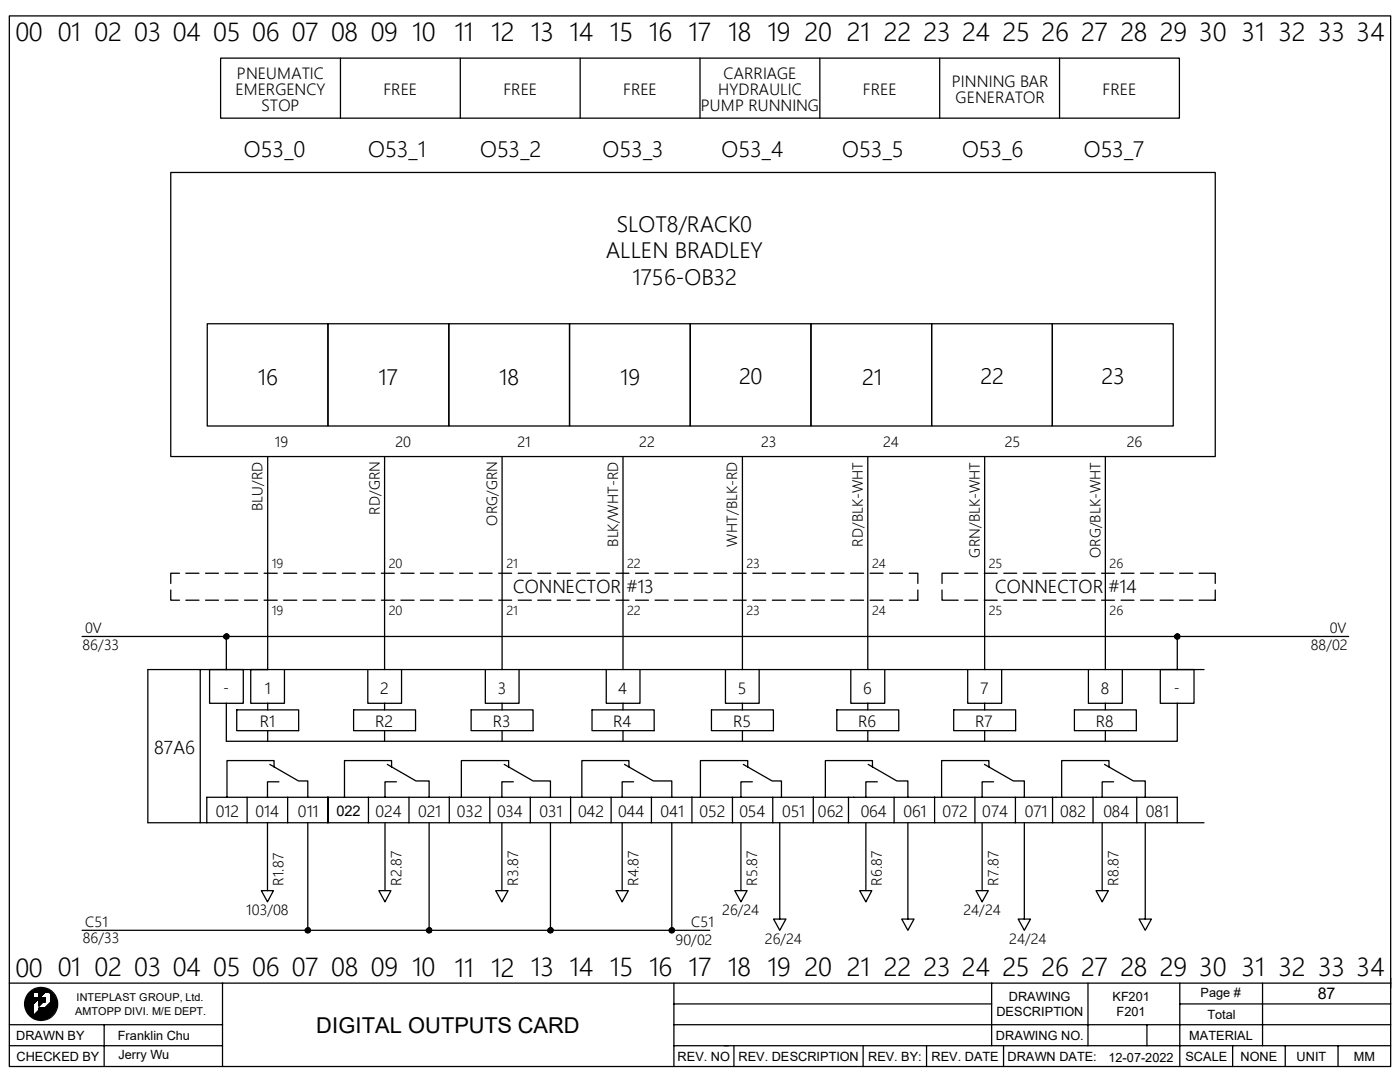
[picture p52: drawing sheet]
<svg xmlns="http://www.w3.org/2000/svg" width="279mm" height="216mm" viewBox="0 0 279 216" stroke-linecap="round" stroke-linejoin="round" font-family="sans-serif">
<defs><g id="words">
<g font-size="5.1">
<text x="3.1" y="8.2">00</text>
<text x="11.5" y="8.2">01 02 03 04 05 06 07 08 09</text>
<text x="82.3" y="8.3">10</text>
<text x="90.7" y="8.3">11</text>
<text x="98.1" y="8.3">12</text>
<text x="106" y="8.2">13</text>
<text x="113.6" y="8.3">14</text>
<text x="121.7" y="8.2">15 16</text>
<text x="137.4" y="8.3">17</text>
<text x="145.3" y="8.2">18 19 20</text>
<text x="169" y="8.3">21</text>
<text x="176.4" y="8.2">22 23 24 25 26 27 28 29 30 31 32 33 34</text>
<text x="3.1" y="194.9">00</text>
<text x="11.5" y="194.8">01 02 03 04</text>
<text x="42.5" y="194.8">05 06 07 08 09 10</text>
<text x="90.7" y="194.9">11 12</text>
<text x="106" y="194.8">13</text>
<text x="113.6" y="194.8">14 15 16 17 18 19</text>
<text x="160.6" y="194.8">20</text>
<text x="169" y="194.8">21 22</text>
<text x="184.3" y="194.8">23</text>
<text x="192" y="194.8">24</text>
<text x="200.1" y="194.8">25 26</text>
<text x="215.8" y="194.8">27</text>
<text x="223.6" y="194.8">28 29 30</text>
<text x="247.8" y="194.8">31</text>
<text x="255.1" y="194.8">32 33 34</text>
</g>
<g font-size="4.4">
<text x="48.7" y="31.2">O53_0</text>
<text x="73.5" y="31.3">O53_1</text>
<text x="95.8" y="31.2">O53_2</text>
<text x="120.2" y="31.2">O53_3</text>
<text x="144" y="31.2">O53_4</text>
<text x="168.1" y="31.2">O53_5</text>
<text x="192" y="31.2">O53_6</text>
<text x="216.3" y="31.2">O53_7</text>
<text x="123.1" y="46.3">SLOT8/RACK0</text>
<text x="120.9" y="51.5">ALLEN BRADLEY</text>
<text x="126.2" y="56.8">1756-OB32</text>
<text x="51.4" y="76.8">16</text>
<text x="75.6" y="76.8">17</text>
<text x="99.6" y="76.8">18</text>
<text x="123.7" y="76.8">19</text>
<text x="147.5" y="76.7">20</text>
<text x="172" y="76.8">21</text>
<text x="195.7" y="76.7">22</text>
<text x="219.8" y="76.7">23</text>
<text x="63.1" y="206">DIGITAL OUTPUTS CARD</text>
</g>
<g font-size="3.6">
<text x="102.4" y="118.4">CONNECTOR #13</text>
<text x="198.6" y="118.4">CONNECTOR #14</text>
<text x="30.8" y="150.5">87A6</text>
</g>
<g font-size="3.2">
<text x="47.3" y="15.8">PNEUMATIC</text>
<text x="144.4" y="15.8">CARRIAGE</text>
<text x="189.9" y="17.4">PINNING BAR</text>
<text x="47" y="18.9">EMERGENCY</text>
<text x="52.2" y="22.1">STOP</text>
<text x="76.5" y="18.9">FREE</text>
<text x="100.5" y="18.9">FREE</text>
<text x="124.4" y="18.9">FREE</text>
<text x="139.9" y="22.1">PUMP RUNNING</text>
<text x="143.3" y="18.9">HYDRAULIC</text>
<text x="172.2" y="18.9">FREE</text>
<text x="190.7" y="20.6">GENERATOR</text>
<text x="220.1" y="18.9">FREE</text>
<text x="52.9" y="138.6">1</text>
<text x="75.9" y="138.6">2</text>
<text x="99.4" y="138.6">3</text>
<text x="123.4" y="138.5">4</text>
<text x="147.2" y="138.5">5</text>
<text x="172.3" y="138.6">6</text>
<text x="195.7" y="138.5">7</text>
<text x="219.7" y="138.6">8</text>
<text x="51.9" y="145.1">R1</text>
<text x="74.9" y="145.1">R2</text>
<text x="98.3" y="145.1">R3</text>
<text x="122.4" y="145.1">R4</text>
<text x="146.3" y="145.1">R5</text>
<text x="171.3" y="145.1">R6</text>
<text x="194.6" y="145.1">R7</text>
<text x="218.7" y="145.1">R8</text>
<text x="43.1" y="163.1">012</text>
<text x="51" y="163.1">014</text>
<text x="59.5" y="163.1">011</text>
<text x="75" y="163.1">024</text>
<text x="83.4" y="163.1">021</text>
<text x="91.2" y="163.1">032</text>
<text x="99.2" y="163.1">034</text>
<text x="107.6" y="163.1">031</text>
<text x="115.4" y="163.1">042</text>
<text x="123.4" y="163.1">044</text>
<text x="131.8" y="163.1">041</text>
<text x="139.6" y="163.1">052</text>
<text x="147.6" y="163.1">054</text>
<text x="156.1" y="163.1">051</text>
<text x="163.2" y="163.1">062</text>
<text x="171.8" y="163.1">064</text>
<text x="180.3" y="163.1">061</text>
<text x="188.1" y="163.1">072</text>
<text x="196" y="163.1">074</text>
<text x="204.5" y="163.1">071</text>
<text x="211.6" y="163.1">082</text>
<text x="220.2" y="163.1">084</text>
<text x="228.7" y="163.1">081</text>
<text x="263" y="199.4">87</text>
</g>
<g font-size="2.9">
<text x="54.9" y="89.2">19</text>
<text x="78.9" y="89.2">20</text>
<text x="103.3" y="89.2">21</text>
<text x="127.6" y="89.2">22</text>
<text x="151.9" y="89.2">23</text>
<text x="176.2" y="89.2">24</text>
<text x="200.5" y="89.2">25</text>
<text x="224.9" y="89.2">26</text>
<text x="52.4" y="101.9" transform="rotate(-90 52.4 101.9)">BLU/RD</text>
<text x="75.8" y="102.7" transform="rotate(-90 75.8 102.7)">RD/GRN</text>
<text x="99.2" y="104.9" transform="rotate(-90 99.2 104.9)">ORG/GRN</text>
<text x="123.4" y="109.1" transform="rotate(-90 123.4 109.1)">BLK/WHT-RD</text>
<text x="147.1" y="109.1" transform="rotate(-90 147.1 109.1)">WHT/BLK-RD</text>
<text x="172.2" y="109.1" transform="rotate(-90 172.2 109.1)">RD/BLK-WHT</text>
<text x="195.5" y="111.3" transform="rotate(-90 195.5 111.3)">GRN/BLK-WHT</text>
<text x="219.6" y="111.4" transform="rotate(-90 219.6 111.4)">ORG/BLK-WHT</text>
<text x="16.5" y="129.6">86/33</text>
<text x="17" y="126.3">0V</text>
<text x="261.6" y="129.7">88/02</text>
<text x="265.4" y="126.3">0V</text>
<text x="44.5" y="138.3">-</text>
<text x="234.3" y="138.3">-</text>
<text x="67.1" y="162.9">022</text>
<text x="56.6" y="176.7" transform="rotate(-90 56.6 176.7)">R1.87</text>
<text x="80.1" y="176.7" transform="rotate(-90 80.1 176.7)">R2.87</text>
<text x="103.4" y="176.7" transform="rotate(-90 103.4 176.7)">R3.87</text>
<text x="127.4" y="176.7" transform="rotate(-90 127.4 176.7)">R4.87</text>
<text x="151.1" y="176.7" transform="rotate(-90 151.1 176.7)">R5.87</text>
<text x="176" y="176.7" transform="rotate(-90 176 176.7)">R6.87</text>
<text x="199.3" y="176.7" transform="rotate(-90 199.3 176.7)">R7.87</text>
<text x="223.2" y="176.7" transform="rotate(-90 223.2 176.7)">R8.87</text>
<text x="17" y="185">C51</text>
<text x="49.1" y="182.6">103/08</text>
<text x="137.9" y="185">C51</text>
<text x="144.1" y="182.6">26/24</text>
<text x="192.3" y="182.6">24/24</text>
<text x="16.5" y="188.3">86/33</text>
<text x="134.8" y="188.5">90/02</text>
<text x="152.7" y="188.3">26/24</text>
<text x="201.4" y="188.3">24/24</text>
</g>
<g font-size="2.5">
<text x="54.2" y="113.3">19</text>
<text x="77.6" y="113.3">20</text>
<text x="101.1" y="113.3">21</text>
<text x="125.2" y="113.3">22</text>
<text x="149" y="113.3">23</text>
<text x="174" y="113.3">24</text>
<text x="197.4" y="113.3">25</text>
<text x="221.4" y="113.3">26</text>
<text x="54.2" y="122.7">19</text>
<text x="77.6" y="122.7">20</text>
<text x="101.1" y="122.7">21</text>
<text x="125.2" y="122.7">22</text>
<text x="149" y="122.7">23</text>
<text x="174" y="122.7">24</text>
<text x="197.4" y="122.7">25</text>
<text x="221.4" y="122.7">26</text>
<text x="198.8" y="202.8">DESCRIPTION</text>
<text x="201.3" y="199.7">DRAWING</text>
<text x="222" y="199.7">KF201</text>
<text x="222.8" y="202.7">F201</text>
<text x="239.6" y="198.9">Page #</text>
<text x="241" y="203.3">Total</text>
<text x="3.2" y="207.5">DRAWN BY</text>
<text x="23.5" y="207.5">Franklin Chu</text>
<text x="198.8" y="207.5">DRAWING NO.</text>
<text x="237.3" y="207.5">MATERIAL</text>
<text x="3.3" y="211.6">CHECKED BY</text>
<text x="23.6" y="211.4">Jerry Wu</text>
<text x="135.2" y="211.6">REV. NO REV. DESCRIPTION</text>
<text x="173.2" y="211.6">REV. BY:</text>
<text x="185.9" y="211.6">REV. DATE</text>
<text x="201.1" y="211.6">DRAWN DATE:</text>
<text x="221.2" y="211.9">12-07-2022</text>
<text x="236.6" y="211.6">SCALE</text>
<text x="247.6" y="211.6">NONE</text>
<text x="258.7" y="211.6">UNIT</text>
<text x="270.2" y="211.6">MM</text>
</g>
<g font-size="2.2">
<text x="15" y="202.4">AMTOPP DIVI. M/E DEPT.</text>
<text x="15.3" y="199.8">INTEPLAST GROUP, Ltd.</text>
</g>
</g></defs>
<g fill="none" stroke="#000" stroke-width=".25">
<path d="M1.9 3.2h275.6v209.6h-275.6zM44 11.6h191.4v12h-191.4zM67.9 11.6v12M91.9 11.6v12M115.8 11.6v12M139.7 11.6v12M163.6 11.6v12M187.5 11.6v12M211.5 11.6v12M34.1 34.4h208.4v56.7h-208.4zM41.4 64.6h24v20.4h-24zM65.4 64.6h24.2v20.4h-24.2z"/>
<path d="M89.6 64.6h24.1v20.4h-24.1zM113.7 64.6h24.1v20.4h-24.1zM137.8 64.6h24v20.4h-24zM161.8 64.6h24.1v20.4h-24.1zM185.9 64.6h24.1v20.4h-24.1zM210 64.6h24.1v20.4h-24.1zM53.4 91.1v42.5h-3.4v6.7h3.4M76.8 91.1v42.5M100.2 91.1v42.5M124.3 91.1v42.5M148.2 91.1v42.5M173.2 91.1v42.5"/>
<path d="M196.5 91.1v42.5M220.6 91.1v42.5M34.1 117.7v2.1h1.7M35.8 114.4h-1.7v2M37.1 114.4h2.6M37.1 119.8h2.6M41 114.4h2.6M41 119.8h2.6M44.9 114.4h2.6M44.9 119.8h2.6M48.8 114.4h2.6M48.8 119.8h2.6"/>
<path d="M52.7 114.4h2.6M52.7 119.8h2.6M56.6 114.4h2.6M56.6 119.8h2.6M60.5 114.4h2.6M60.5 119.8h2.6M64.4 114.4h2.6M64.4 119.8h2.6M68.3 114.4h2.6M68.3 119.8h2.6M72.2 114.4h2.6M72.2 119.8h2.6"/>
<path d="M76.1 114.4h2.6M76.1 119.8h2.6M80 114.4h2.6M80 119.8h2.6M83.9 114.4h2.6M83.9 119.8h2.6M87.8 114.4h2.6M87.8 119.8h2.6M91.7 114.4h2.6M91.7 119.8h2.6M95.6 114.4h2.6M95.6 119.8h2.6"/>
<path d="M99.5 114.4h2.6M99.5 119.8h2.6M103.4 114.4h2.6M103.4 119.8h2.6M107.3 114.4h2.6M107.3 119.8h2.6M111.2 114.4h2.6M111.2 119.8h2.6M115.1 114.4h2.6M115.1 119.8h2.6M119 114.4h2.6M119 119.8h2.6"/>
<path d="M122.9 114.4h2.6M122.9 119.8h2.6M126.8 114.4h2.6M126.8 119.8h2.6M130.7 114.4h2.6M130.7 119.8h2.6M134.6 114.4h2.6M134.6 119.8h2.6M138.5 114.4h2.6M138.5 119.8h2.6M142.5 114.4h2.5M142.5 119.8h2.5"/>
<path d="M146.3 114.4h2.6M146.3 119.8h2.6M150.2 114.4h2.6M150.2 119.8h2.6M154.1 114.4h2.7M154.1 119.8h2.7M158 114.4h2.7M158 119.8h2.7M161.9 114.4h2.6M161.9 119.8h2.6M165.9 114.4h2.5M165.9 119.8h2.5"/>
<path d="M169.8 114.4h2.5M169.8 119.8h2.5M173.7 114.4h2.5M173.7 119.8h2.5M177.5 114.4h2.6M177.5 119.8h2.6M181.4 114.4h1.8v2M183.2 117.7v2.1h-1.8M188 117.7v2.1h3.2M191.2 114.4h-3.2v2M192.5 114.4h2.6M192.5 119.8h2.6"/>
<path d="M196.4 114.4h2.6M196.4 119.8h2.6M200.3 114.4h2.6M200.3 119.8h2.6M204.2 114.4h2.6M204.2 119.8h2.6M208.1 114.4h2.6M208.1 119.8h2.6M212 114.4h2.6M212 119.8h2.6M215.9 114.4h2.6M215.9 119.8h2.6"/>
<path d="M219.8 114.4h2.6M219.8 119.8h2.6M223.7 114.4h2.6M223.7 119.8h2.6M227.6 114.4h2.6M227.6 119.8h2.6M231.5 114.4h2.6M231.5 119.8h2.6M235.4 114.4h2.6M235.4 119.8h2.6M239.3 114.4h3.2v2M242.5 117.7v2.1h-3.2"/>
<path d="M16.4 127h252.8M40 133.6v30.6M41.8 133.6v6.7h3.4M45.1 126.5l-.4 .4M45.2 127v6.6M45.3 126.5l-.6 .6M45.4 126.5l-.7 .8M45.6 126.6l-.8 .7M45.6 126.7l-.7 .7M45.6 127.3l-.2 .2M45.7 126.8l-.7 .7M45.7 127l-.5 .5"/>
<path d="M48.6 133.6v6.7h-3.4M56.8 133.6v6.7h-3.4M73.4 133.6v6.7h3.4M80.1 133.6v6.7h-3.3M96.9 133.6v6.7h3.3M103.6 133.6v6.7h-3.4M121 133.6v6.7h3.3M127.7 133.6v6.7h-3.4M144.8 133.6v6.7h3.4M151.5 133.6v6.7h-3.3M169.8 133.6v6.7h3.4M176.6 133.6v6.7h-3.4"/>
<path d="M193.1 133.6v6.7h3.4M199.9 133.6v6.7h-3.4M217.2 133.6v6.7h3.4M224 133.6v6.7h-3.4M231.6 133.6v6.7h3.4M234.9 126.5l-.5 .4M235 127v6.6M235 126.5l-.6 .6M235.2 126.5l-.7 .8M235.3 126.6l-.7 .7M235.4 126.7l-.7 .7M235.4 127.3l-.2 .2"/>
<path d="M235.4 126.8l-.6 .7M235.5 127l-.5 .5M238.3 133.6v6.7h-3.3M240.3 133.6h-210.8v30.6h210.8M45.2 140.3v7.6h189.8v-7.6M47.2 141.6h12.4v4.2h-12.4zM49.3 159.1h8.1v5.1M53.4 140.3v1.3M53.4 145.8v2.1M53.8 152.5l5.8 3.3h1.8v3.3M54.7 153v-1.2h-9.4v7.3M55.7 156h-2.3v3.1"/>
<path d="M57.4 159.1h8M65.4 159.1h8.1v5.1M65.4 159.1v5.1M70.6 141.6h12.3v4.2h-12.3zM73.5 159.1h8.1v5.1M76.8 140.3v1.3M76.8 145.8v2.1M77.3 152.5l5.7 3.3h2.6v3.3M78.1 153v-1.2h-9.4v7.3M79.1 156h-2.3v3.1M81.6 159.1h8.1M89.7 159.1h8v5.1"/>
<path d="M89.7 159.1v5.1M94 141.6h12.4v4.2h-12.4zM97.7 159.1h8.1v5.1M100.2 140.3v1.3M100.2 145.8v2.1M100.6 152.5l5.8 3.3h3.5v3.3M101.5 153v-1.2h-9.4v7.3M102.4 156h-2.2v3.1M105.8 159.1h8.1M113.9 159.1h8.1v5.1M113.9 159.1v5.1M118.2 141.6h12.4v4.2h-12.4z"/>
<path d="M122 159.1h8v5.1M124.3 140.3v1.3M124.3 145.8v2.1M124.6 152.5l5.8 3.3h3.7v3.3M125.5 153v-1.2h-9.4v7.3M126.4 156h-2.2v3.1M130 159.1h8.1M138.1 159.1h8.1v5.1M138.1 159.1v5.1M142 141.6h12.3v4.2h-12.3zM146.2 159.1h8v5.1M148.2 140.3v1.3"/>
<path d="M148.2 145.8v2.1M148.3 152.5l5.8 3.3h1.9v3.3M149.2 153v-1.2h-9.4v7.3M150.2 156h-2.3v3.1M154.2 159.1h24.2v5.1M162.3 159.1v5.1M167 141.6h12.4v4.2h-12.4zM169.3 159.1v5.1M173.2 140.3v1.3M173.2 145.8v2.1M173.3 152.5l5.7 3.3h2.2v3.3M174.1 153v-1.2h-9.4v7.3"/>
<path d="M175.1 156h-2.3v3.1M178.4 159.1h8.1M186.5 159.1h8.1v5.1M186.5 159.1v5.1M190.3 141.6h12.4v4.2h-12.4zM194.6 159.1h8v5.1M196.5 152.5l5.7 3.3h2.2v3.3M196.5 140.3v1.3M196.5 145.8v2.1M197.4 153v-1.2h-9.5v7.3M198.3 156h-2.3v3.1M202.6 159.1h24.3v5.1"/>
<path d="M210.1 159.1v5.1M214.4 141.6h12.4v4.2h-12.4zM218.1 159.1v5.1M220.4 152.5l5.8 3.3h2.4v3.3M220.6 140.3v1.3M220.6 145.8v2.1M221.3 153v-1.2h-9.4v7.3M222.3 156h-2.3v3.1M226.9 159.1h8.1v5.1M41.3 164.2v-5.1h8v5.1M53.4 164.2v13.5h-1.2l1.2 2.3 1.2-2.3h-1.2M61.4 164.2v21.4"/>
<path d="M76.8 164.2v13.5h-1.2l1.2 2.3 1.2-2.3h-1.2M85.6 164.2v21.4M100.2 164.2v13.5h-1.3l1.3 2.3 1.2-2.3h-1.2M109.9 164.2v21.4M124.2 164.2v13.5h-1.3l1.3 2.3 1.2-2.3h-1.2M134.1 164.2v21.4M147.9 164.2v13.5h-1.3l1.3 2.3 1.2-2.3h-1.2M155.6 164.2v19.2h-1.2l1.2 2.2 1.2-2.2h-1.2M172.8 164.2v13.5h-1.2l1.2 2.3 1.2-2.3h-1.2M181.2 164.2v19.2h-1.2l1.2 2.2 1.2-2.2h-1.2M196 164.2v13.5h-1.2l1.2 2.3 1.2-2.3h-1.2M204.4 164.2v19.2h-1.2l1.2 2.2 1.3-2.2h-1.3"/>
<path d="M220 164.2v13.5h-1.3l1.3 2.3 1.2-2.3h-1.2M228.6 164.2v19.2h-1.3l1.3 2.2 1.2-2.2h-1.2M1.9 196.2h275.6M6.2 198l-.4 .4M6.5 197.8l-.9 .8M6.6 198.1l-1.4 1.4M6.6 198.2l-1.4 1.4M6.6 198.2l-1.4 1.5M6.6 198.3l-1.4 1.5M6.6 198.3l-1.4 1.6M6.6 198.4l-1.4 1.5M6.6 198.6l-1.5 1.6"/>
<path d="M6.6 198.7l-1.5 1.5M6.6 198.8l-1.5 1.5M6.6 198.8l-1.5 1.6M6.6 198.9l-1.5 1.5 1.5-1.4M6.6 199l-1.5 1.6M6.6 199.1l-1.5 1.5M6.6 199.2l-1.5 1.5M6.7 197.7l-1.2 1.1M6.8 199.2l-1.6 1.6M6.8 197.6l-1.3 1.4M6.9 199.2l-1.7 1.7M6.9 197.5l-1.5 1.6"/>
<path d="M7 199.2l-1.8 1.8M7.1 197.5l-1.8 1.7M7.1 199.2l-1.9 1.9M7.2 197.4l-1.9 1.9M7.2 198l.8-.7-.8 .7M7.2 199.2l-2 1.9M7.2 199.2l-2 2M7.3 197.4l-2.1 2M7.3 199.2l-2.1 2.1M7.4 197.4l-.7 .6M7.4 199.2l-2.1 2.1 2.2-2.1M7.5 197.4l-.7 .6"/>
<path d="M7.5 197.3l-.6 .7M7.5 199.2l-2.2 2.2M7.6 199.2l-2.3 2.3M7.6 197.3l-.7 .7M7.7 197.3l-.7 .7M7.8 199.1l1.6-1.6-4.1 4M7.8 197.3l-.7 .7M7.8 198.6l1.3-1.2-1.3 1.3M7.8 197.8v1.3h-1.3M7.9 197.3l-.8 .7M7.9 199.1v.1M8 199.2l-.2 .1"/>
<path d="M8 199.1l-.2 .2M8.1 197.3l-.8 .7M8.1 199.1l-.3 .3 .3-.2M8.2 197.2l-.8 .8M8.2 199.1l-.4 .4M8.2 197.2l-.7 .8M8.2 199.2l-.4 .4M8.3 197.3l-.8 .7M8.3 199.1l-.5 .5 .5-.4M8.4 197.3l-.8 .7M8.4 199.1l-.6 .6M8.4 197.3l-.7 .7"/>
<path d="M8.4 199.2l-.6 .6M8.5 197.3l-.8 .7M8.5 199.1l-.7 .8M8.6 199.2l-.8 .7M8.6 199.1l-.8 .8M8.6 197.3l-.8 .8M8.6 199.2l-.8 .8M8.7 197.3l-.9 .9M8.7 199.1l-.9 1M8.8 199.1l-1 1 1-.9M8.8 197.3l-1 1M8.9 199.1l-1.1 1.1"/>
<path d="M8.9 197.3l-1.1 1.1M8.9 199.1l-1.1 1.1 1.1-1M8.9 197.4l-1.1 1.1 1.2-1.1M9 199.4l-1.2 1.2M9 199.5l-1.2 1.2M9 199.7l-.3 .2M9 199.9h-.2M9 199.1l-1.2 1.2 1.2-1.1M9 199.1l-1.2 1.3 1.2-1.2M9 199.2l-1.2 1.2 1.2-1.1M9 199.3l-1.2 1.2 1.2-1.1M9 199.3l-1.2 1.3"/>
<path d="M9 199.4l-1.2 1.3M9 199.5l-.4 .4M9 199.7l-.2 .2 .2-.3-.3 .3M9 199.8v.1M9 199.1h-1.2v1.6l.8-.8M9 199.1v.8h-.4M9.1 197.4l-1.3 1.4M9.3 197.4l-1.5 1.5M9.3 197.4l-1.5 1.6M9.4 197.5l-4 4.1 2.3-2.4M9.5 197.5l-.5 .5M9.6 197.6l-.5 .4"/>
<path d="M9.7 198l.2-.2-.2 .2M9.7 197.6l-.5 .4M9.7 197.7l-.4 .3M9.7 197.7l-.3 .3M9.8 197.7l-.4 .3M9.8 197.7l-.3 .3M9.8 198l.2-.1-.1 .1M9.9 197.9l.3 .3M9.9 197.7l-.3 .3M10 197.8l-.2 .2M10 198.1l.2-.1-.2 .2M10.1 197.9l-.2 .2 .2-.1"/>
<path d="M10.1 199.9l.9-.8-4.1 4.1M10.2 198l-.1 .2 .2-.1M10.3 198.2v1.7l-1.3 1.3h-1.2v.4l-1.3 1.2M10.3 198.1l-.2 .2M10.3 198.1l-.2 .3M10.4 198.2l-.3 .2M10.4 198.2l-.3 .4M10.5 198.3l-.4 .4M10.5 198.3l-.4 .5M10.6 198.4l-.5 .4M10.6 198.4l-.5 .5M10.6 198.5l-.5 .5"/>
<path d="M10.7 198.5l-.6 .6 .6-.6M10.7 198.6l-.6 .6M10.8 198.6l-.7 .6M10.8 198.7l-.7 .6M10.8 198.7l-.7 .7M10.8 198.8l-.7 .7M10.9 198.8l-.8 .8M10.9 198.9l-.8 .7M10.9 198.9l-.8 .8M11 199l-.9 .8M11 199l-.9 .9M11 199.1l-4 4.1"/>
<path d="M11 199.2l-3.9 4M11.1 199.3l-3.9 3.9M11.1 199.4l-3.9 3.8M11.1 199.4l-3.8 3.9M11.1 199.5l-3.7 3.8 3.8-3.7M11.2 199.7l-3.6 3.6M11.2 199.8l-3.6 3.6M11.2 199.8l-3.5 3.6M11.2 199.9l-3.5 3.5M11.3 199.9l-3.5 3.5M16.4 185.6h125.2M44.4 196.2v8.3"/>
<path d="M61.4 185.1l-.5 .5M61.6 185.1l-.7 .7M61.7 185.2l-.7 .7M61.8 185.3l-.8 .7M61.8 185.3l-.7 .8M61.9 185.9l-.2 .2M61.9 185.5l-.6 .6M61.9 185.6l-.5 .5M85.6 185.1l-.5 .5M85.8 185.1l-.7 .7M85.9 185.2l-.7 .7M86 185.3l-.7 .7"/>
<path d="M86.1 185.3l-.8 .8M86.1 185.9l-.2 .2M86.1 185.5l-.6 .6M86.1 185.6l-.5 .5M109.8 185.1l-.5 .5M110 185.1l-.7 .7M110.1 185.2l-.7 .7M110.2 185.3l-.7 .7M110.3 185.3l-.7 .8M110.3 185.9l-.2 .2M110.4 185.5l-.7 .6M110.4 185.6l-.5 .5"/>
<path d="M134 185.1l-.4 .5M134.2 185.1l-.6 .7M134.3 185.2l-.7 .7M134.4 185.3l-.7 .7M134.5 185.3l-.7 .8M134.5 185.9l-.2 .2M134.5 196.2v16.6M134.5 185.5l-.6 .6M134.6 185.6l-.5 .5M197.9 196.2v12.5M217.1 196.2v12.5M235.5 196.2v16.6"/>
<path d="M252 196.2v12.5M277.5 195.2v1.9M1.9 204.5h42.5M1.9 208.7h42.5M5.1 200l1.5-1.5-1.5 1.6M6.6 200.4l-1.2 1.3M6.6 200.5l-1.1 1.3M6.6 200.7l-1.1 1.1M6.6 200.7l-1.1 1.2M6.6 200.9l-1 1.1M6.6 201l-1 1M6.6 201.1l-.9 1"/>
<path d="M6.6 201.2l-.9 .9 .9-.8M6.6 201.3l-.8 .9M6.6 201.4l-.8 .9M6.6 201.6l-.7 .8M6.6 201.7l-.7 .7M6.6 201.9l-.6 .6M6.6 202l-.5 .6M6.6 202.1l-.5 .5M6.6 200.4l-1.2 1.2M6.6 201.5l-.8 .8M6.6 201.8l-.6 .6M6.6 201.8l-.6 .7"/>
<path d="M6.6 201.9l-.5 .7M6.6 202.1l-.4 .5M6.6 202.2l-.4 .5 .4-.4M6.6 202.4l-.3 .3M6.6 202.4l-.3 .4M6.6 202.6l-.2 .2M7.5 203.3l3.7-3.7-3.7 3.7M7.8 201.1h.1M7.9 201.1l-.1 .1M8 201.1l-.2 .2M8.2 201.1l-.4 .4M8.3 201.1l-1.9 1.8"/>
<path d="M8.3 201.1l-1.8 1.8M8.4 201.1l-1.8 1.8 1.9-1.8M8.6 201.1l-2 1.9M8.7 201.1l-2 1.9M8.7 201.1l-1.9 2M8.8 201.1l-2 2M8.9 201.1l-2 2M10.7 202.1l-.7 .7M10.8 201.9l-1 1M10.9 201.8l-1.2 1.2M11 201.6l-1.5 1.5M11 201.5l-1.6 1.7"/>
<path d="M11.1 201.3l-1.9 1.9M11.1 201.4l-1.8 1.8M11.1 201.2l-2 2.1M11.2 201l-2.3 2.3M11.2 201.1l-2.2 2.2M11.2 200.8l-2.6 2.6M11.2 200.8l-2.5 2.6M11.2 200.9l-2.4 2.4M11.3 200l-3.4 3.4M11.3 200.1l-3.4 3.3M11.3 200.1l-3.3 3.3M11.3 200.2l-3.3 3.2"/>
<path d="M11.3 200.3l-3.2 3.1M11.3 200.3l-3.1 3.1 3.1-3M11.3 200.4l-3 3M11.3 200.5l-2.9 2.9M11.3 200.6l-2.8 2.8M11.3 200.7l-2.7 2.7M20.8 204.5v8.3M44.4 204.5v8.3M134.5 204.5h143M134.5 208.7h143M134.5 200.3h63.4M146.5 208.7v4.1"/>
<path d="M172.3 208.7v4.1M184.9 208.7v4.1M200.3 208.7v4.1M228.9 204.5v4.2M235.5 200.3h42M246 208.7v4.1M256.5 208.7v4.1M267 208.7v4.1"/>
<circle cx="45.2" cy="127" r=".51"/>
<circle cx="235" cy="127" r=".51"/>
<circle cx="61.4" cy="185.6" r=".51"/>
<circle cx="85.6" cy="185.6" r=".51"/>
<circle cx="109.9" cy="185.6" r=".51"/>
<circle cx="134.1" cy="185.6" r=".51"/>
<circle cx="8.2" cy="200.3" r="3.3"/>
</g>
<use href="#words"/>
</svg>
